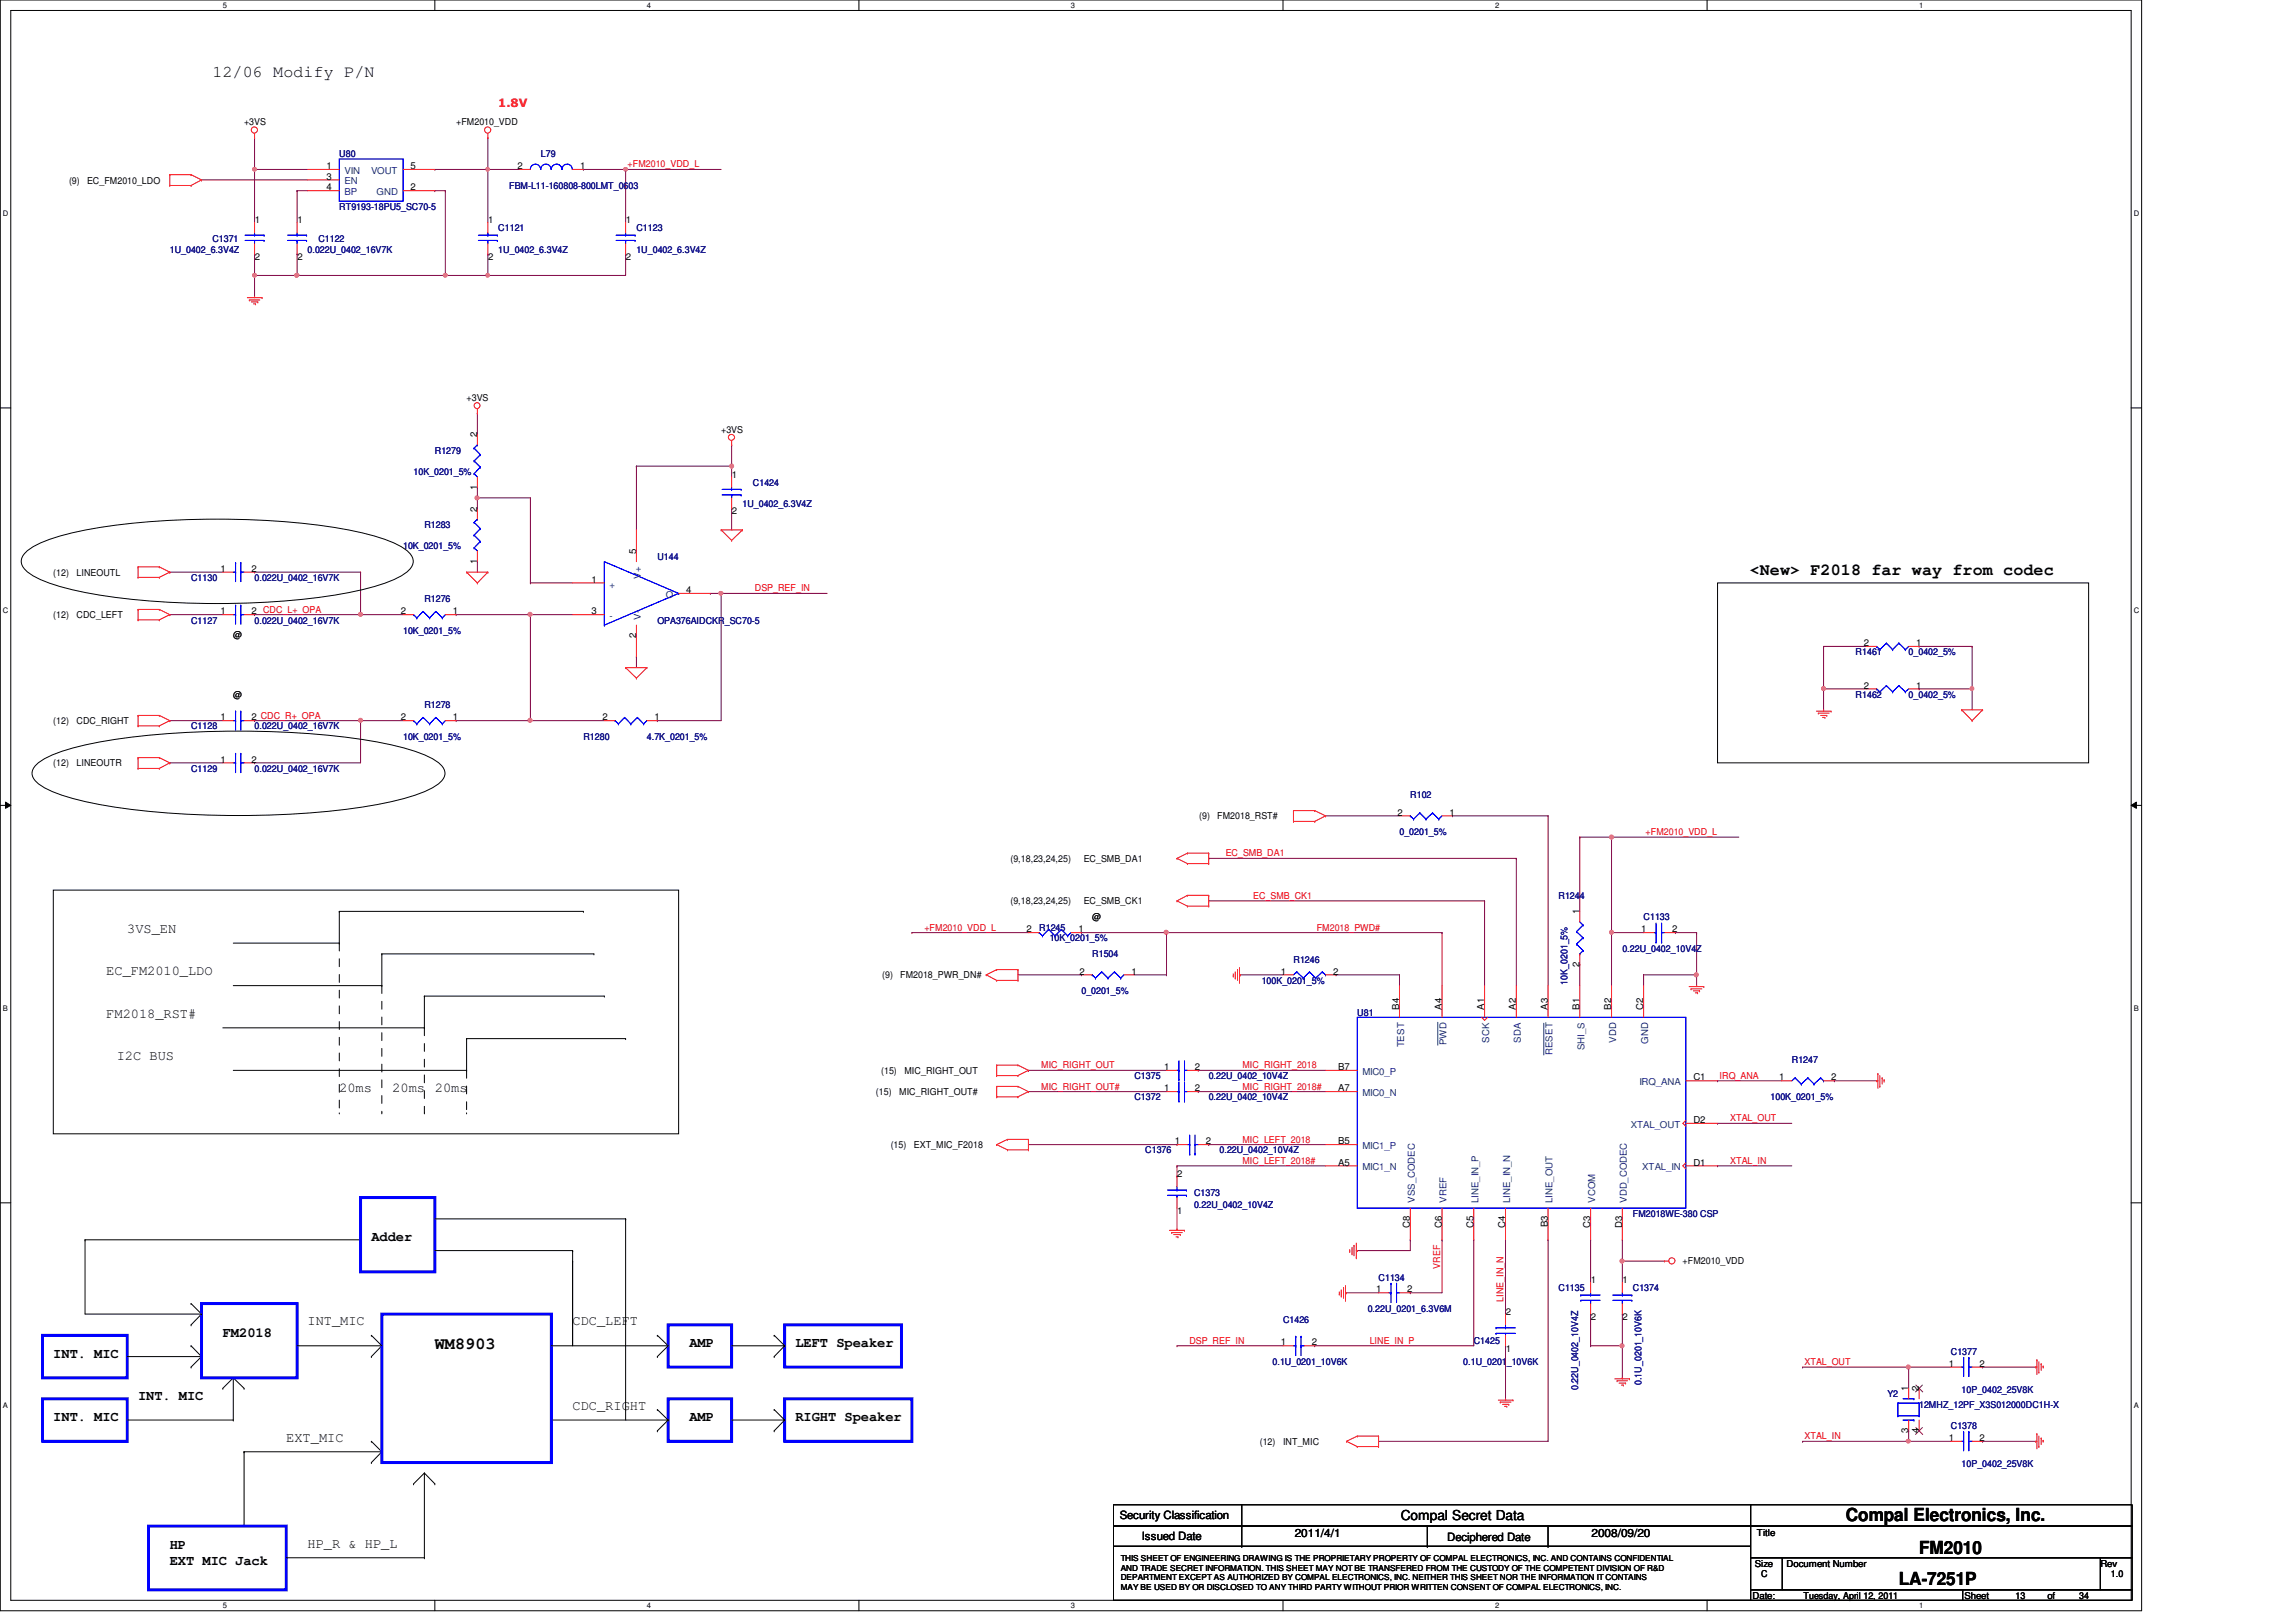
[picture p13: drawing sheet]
<svg xmlns="http://www.w3.org/2000/svg" width="297mm" height="210mm" viewBox="0 0 297 210" stroke-linecap="round" stroke-linejoin="round" font-family="sans-serif">
<defs><g id="words">
<g font-size="2.3">
<text x="238.8" y="196.9">Compal Electronics, Inc.</text>
<text x="248.3" y="201">FM2010</text>
<text x="245.7" y="205.1">LA-7251P</text>
</g>
<g font-size="2.2">
<text x="27.5" y="10">12/06 Modify P/N</text>
<text x="226.4" y="74.5">&lt;New&gt; F2018 far way from codec</text>
<text x="56.3" y="174.6">WM8903</text>
</g>
<g font-size="1.8">
<text x="16.5" y="120.7">3VS_EN</text>
<text x="13.8" y="126.2">EC_FM2010_LDO</text>
<text x="13.8" y="131.7">FM2018_RST#</text>
<text x="15.1" y="137.2">I2C BUS</text>
<text x="43.9" y="141.3">20ms</text>
<text x="50.8" y="141.3">20ms</text>
<text x="56.3" y="141.3">20ms</text>
<text x="48" y="160.6">Adder</text>
<text x="28.8" y="173">FM2018</text>
<text x="39.8" y="171.4">INT_MIC</text>
<text x="74.1" y="171.4">CDC_LEFT</text>
<text x="6.9" y="175.7">INT. MIC</text>
<text x="89.2" y="174.3">AMP</text>
<text x="102.9" y="174.3">LEFT Speaker</text>
<text x="6.9" y="183.9">INT. MIC</text>
<text x="17.9" y="181.2">INT. MIC</text>
<text x="74.1" y="182.4">CDC_RIGHT</text>
<text x="89.2" y="183.9">AMP</text>
<text x="102.9" y="183.9">RIGHT Speaker</text>
<text x="37" y="186.6">EXT_MIC</text>
<text x="181.2" y="196.8">Compal Secret Data</text>
<text x="22" y="200.4">HP</text>
<text x="22" y="202.5">EXT MIC Jack</text>
<text x="39.8" y="200.3">HP_R &amp; HP_L</text>
</g>
<text font-size="1.5" fill="#f00" x="64.5" y="13.8">1.8V</text>
<g font-size="1.5">
<text x="144.9" y="196.6">Security Classification</text>
<text x="147.7" y="199.3">Issued Date</text>
<text x="167.5" y="198.8">2011/4/1</text>
<text x="187.2" y="199.4">Deciphered Date</text>
<text x="205.9" y="198.8">2008/09/20</text>
</g>
<g font-size="1.2">
<text x="31.6" y="16.2">+3VS</text>
<text x="59" y="16.2">+FM2010_VDD</text>
<text x="8.9" y="23.7">(9)</text>
<text x="11.3" y="23.7">EC_FM2010_LDO</text>
<text x="42.2" y="21.9">1</text>
<text x="42.2" y="23.2">3</text>
<text x="53.1" y="21.9">5</text>
<text x="67" y="21.9">2</text>
<text x="75.1" y="21.9">1</text>
<text x="33" y="28.9">1</text>
<text x="38.5" y="28.9">1</text>
<text x="42.2" y="24.6">4</text>
<text x="53.1" y="24.6">2</text>
<text x="63.2" y="28.9">1</text>
<text x="81" y="28.9">1</text>
<text x="33" y="33.7">2</text>
<text x="38.5" y="33.7">2</text>
<text x="63.2" y="33.7">2</text>
<text x="81" y="33.7">2</text>
<text x="60.4" y="51.9">+3VS</text>
<text x="61.7" y="56.6" transform="rotate(-90 61.7 56.6)">2</text>
<text x="93.3" y="56">+3VS</text>
<text x="61.7" y="63.4" transform="rotate(-90 61.7 63.4)">1</text>
<text x="94.7" y="61.8">1</text>
<text x="61.7" y="66.2" transform="rotate(-90 61.7 66.2)">2</text>
<text x="82.3" y="71.7" transform="rotate(-90 82.3 71.7)">5</text>
<text x="94.7" y="66.5">2</text>
<text x="6.9" y="74.5">(12)</text>
<text x="9.9" y="74.5">LINEOUTL</text>
<text x="28.5" y="74">1</text>
<text x="32.6" y="74">2</text>
<text x="61.7" y="72.9" transform="rotate(-90 61.7 72.9)">1</text>
<text x="76.5" y="75.4">1</text>
<text x="88.8" y="76.8">4</text>
<text x="6.9" y="80">(12)</text>
<text x="9.9" y="80">CDC_LEFT</text>
<text x="28.5" y="79.5">1</text>
<text x="30.2" y="82.6">@</text>
<text x="32.6" y="79.5">2 CDC_L+_OPA</text>
<text x="51.9" y="79.5">2</text>
<text x="58.6" y="79.5">1</text>
<text x="76.5" y="79.5">3</text>
<text x="82.3" y="82.5" transform="rotate(-90 82.3 82.5)">2</text>
<text x="241.1" y="83.6">2</text>
<text x="247.9" y="83.6">1</text>
<text x="241.1" y="89.1">2</text>
<text x="247.9" y="89.1">1</text>
<text x="6.9" y="93.7">(12)</text>
<text x="9.9" y="93.7">CDC_RIGHT</text>
<text x="28.5" y="93.2">1</text>
<text x="30.2" y="90.3">@</text>
<text x="32.6" y="93.2">2 CDC_R+_OPA</text>
<text x="51.9" y="93.2">2</text>
<text x="58.6" y="93.2">1</text>
<text x="77.9" y="93.2">2</text>
<text x="84.7" y="93.2">1</text>
<text x="6.9" y="99.2">(12)</text>
<text x="9.9" y="99.2">LINEOUTR</text>
<text x="28.5" y="98.7">1</text>
<text x="32.6" y="98.7">2</text>
<text x="155.1" y="106">(9)</text>
<text x="157.5" y="106">FM2018_RST#</text>
<text x="180.8" y="105.5">2</text>
<text x="187.5" y="105.5">1</text>
<text x="130.7" y="111.5">(9,18,23,24,25)</text>
<text x="140.2" y="111.5">EC_SMB_DA1</text>
<text x="130.7" y="117">(9,18,23,24,25)</text>
<text x="140.2" y="117">EC_SMB_CK1</text>
<text x="141.3" y="119.1">@</text>
<text x="204.3" y="118.3" transform="rotate(-90 204.3 118.3)">1</text>
<text x="132.8" y="120.6">2</text>
<text x="139.5" y="120.6">1</text>
<text x="204.3" y="125.1" transform="rotate(-90 204.3 125.1)">2</text>
<text x="212.3" y="120.6">1</text>
<text x="216.3" y="120.6">2</text>
<text x="114.1" y="126.6">(9)</text>
<text x="116.5" y="126.6">FM2018_PWR_DN#</text>
<text x="139.7" y="126.1">2</text>
<text x="146.4" y="126.1">1</text>
<text x="165.7" y="126.1">1</text>
<text x="172.5" y="126.1">2</text>
<text x="181" y="130.7" transform="rotate(-90 181 130.7)">B4</text>
<text x="186.5" y="130.7" transform="rotate(-90 186.5 130.7)">A4</text>
<text x="192" y="130.7" transform="rotate(-90 192 130.7)">A1</text>
<text x="196.1" y="130.7" transform="rotate(-90 196.1 130.7)">A2</text>
<text x="200.2" y="130.7" transform="rotate(-90 200.2 130.7)">A3</text>
<text x="204.3" y="130.7" transform="rotate(-90 204.3 130.7)">B1</text>
<text x="208.4" y="130.7" transform="rotate(-90 208.4 130.7)">B2</text>
<text x="212.6" y="130.7" transform="rotate(-90 212.6 130.7)">C2</text>
<text x="113.3" y="141.7">(15)</text>
<text x="114" y="139">(15)</text>
<text x="116.3" y="141.7">MIC_RIGHT_OUT#</text>
<text x="117" y="139">MIC_RIGHT_OUT</text>
<text x="150.6" y="138.5">1</text>
<text x="150.6" y="141.2">1</text>
<text x="154.6" y="138.5">2</text>
<text x="154.6" y="141.2">2</text>
<text x="173.1" y="138.5">B7</text>
<text x="173.1" y="141.2">A7</text>
<text x="219.1" y="139.8">C1</text>
<text x="230.2" y="139.8">1</text>
<text x="236.9" y="139.8">2</text>
<text x="115.2" y="148.6">(15)</text>
<text x="118.2" y="148.6">EXT_MIC_F2018</text>
<text x="152" y="148.1">1</text>
<text x="156" y="148.1">2</text>
<text x="173.1" y="148.1">B5</text>
<text x="219.1" y="145.3">D2</text>
<text x="152.3" y="152.4">2</text>
<text x="173.1" y="150.8">A5</text>
<text x="219.1" y="150.8">D1</text>
<text x="152.3" y="157.1">1</text>
<text x="182.4" y="158.9" transform="rotate(-90 182.4 158.9)">C8</text>
<text x="186.5" y="158.9" transform="rotate(-90 186.5 158.9)">C6</text>
<text x="190.6" y="158.9" transform="rotate(-90 190.6 158.9)">C5</text>
<text x="194.7" y="158.9" transform="rotate(-90 194.7 158.9)">C4</text>
<text x="200.2" y="158.8" transform="rotate(-90 200.2 158.8)">B3</text>
<text x="205.7" y="158.9" transform="rotate(-90 205.7 158.9)">C3</text>
<text x="209.8" y="158.9" transform="rotate(-90 209.8 158.9)">D3</text>
<text x="178.1" y="167.3">1</text>
<text x="182" y="167.3">2</text>
<text x="205.8" y="166.1">1</text>
<text x="209.9" y="166.1">1</text>
<text x="217.7" y="163.5">+FM2010_VDD</text>
<text x="194.8" y="170.2">2</text>
<text x="205.8" y="170.8">2</text>
<text x="209.9" y="170.8">2</text>
<text x="165.7" y="174.1">1</text>
<text x="169.7" y="174.1">2</text>
<text x="194.8" y="174.9">1</text>
<text x="252.1" y="176.9">1</text>
<text x="256.1" y="176.9">2</text>
<text x="246.9" y="185.4" transform="rotate(-90 246.9 185.4)">3</text>
<text x="246.9" y="180" transform="rotate(-90 246.9 180)">1</text>
<text x="248.2" y="185.4" transform="rotate(-90 248.2 185.4)">4</text>
<text x="248.2" y="180" transform="rotate(-90 248.2 180)">2</text>
<text x="163" y="187">(12)</text>
<text x="166" y="187">INT_MIC</text>
<text x="252.1" y="186.5">1</text>
<text x="256.1" y="186.5">2</text>
<text x="227" y="202.7">Size</text>
<text x="227.3" y="198.8">Title</text>
<text x="231.1" y="202.7">Document Number</text>
<text x="271.7" y="202.7">Rev</text>
<text x="226.7" y="206.9">Date:</text>
<text x="227.8" y="204.1">C</text>
<text x="233.3" y="206.9">Tuesday, April 12, 2011</text>
<text x="254.2" y="206.9">Sheet</text>
<text x="260.8" y="206.9">13</text>
<text x="264.9" y="206.9">of</text>
<text x="269" y="206.9">34</text>
<text x="273.1" y="204.1">1.0</text>
</g>
<g font-size="1.2" fill="#000080">
<text x="43.9" y="20.3">U80</text>
<text x="70" y="20.3">L79</text>
<text x="43.9" y="27.2">RT9193-18PU5_SC70-5</text>
<text x="64.5" y="29.9">C1121</text>
<text x="65.9" y="24.4">FBM-L11-160808-800LMT_0603</text>
<text x="82.3" y="29.9">C1123</text>
<text x="22" y="32.7">1U_0402_6.3V4Z</text>
<text x="27.5" y="31.3">C1371</text>
<text x="39.8" y="32.7">0.022U_0402_16V7K</text>
<text x="41.2" y="31.3">C1122</text>
<text x="64.5" y="32.7">1U_0402_6.3V4Z</text>
<text x="82.3" y="32.7">1U_0402_6.3V4Z</text>
<text x="56.3" y="58.7">R1279</text>
<text x="53.5" y="61.5">10K_0201_5%</text>
<text x="96.1" y="65.6">1U_0402_6.3V4Z</text>
<text x="97.4" y="62.9">C1424</text>
<text x="52.2" y="71.1">10K_0201_5%</text>
<text x="54.9" y="68.3">R1283</text>
<text x="24.7" y="75.2">C1130</text>
<text x="32.9" y="75.2">0.022U_0402_16V7K</text>
<text x="54.9" y="77.9">R1276</text>
<text x="85" y="72.4">U144</text>
<text x="24.7" y="80.7">C1127</text>
<text x="32.9" y="80.7">0.022U_0402_16V7K</text>
<text x="52.2" y="82">10K_0201_5%</text>
<text x="85" y="80.7">OPA376AIDCKR_SC70-5</text>
<text x="240.1" y="84.8">R1461</text>
<text x="246.9" y="84.8">0_0402_5%</text>
<text x="24.7" y="94.4">C1128</text>
<text x="32.9" y="94.4">0.022U_0402_16V7K</text>
<text x="52.2" y="95.8">10K_0201_5%</text>
<text x="54.9" y="91.7">R1278</text>
<text x="75.5" y="95.8">R1280</text>
<text x="83.7" y="95.8">4.7K_0201_5%</text>
<text x="240.1" y="90.3">R1462</text>
<text x="246.9" y="90.3">0_0402_5%</text>
<text x="24.7" y="99.9">C1129</text>
<text x="32.9" y="99.9">0.022U_0402_16V7K</text>
<text x="182.5" y="103.3">R102</text>
<text x="181.1" y="108.1">0_0201_5%</text>
<text x="201.6" y="116.3">R1244</text>
<text x="212.6" y="119.1">C1133</text>
<text x="134.4" y="120.4">R1245</text>
<text x="135.8" y="121.8">10K_0201_5%</text>
<text x="141.3" y="123.9">R1504</text>
<text x="167.3" y="124.6">R1246</text>
<text x="209.9" y="123.2">0.22U_0402_10V4Z</text>
<text x="139.9" y="128.7">0_0201_5%</text>
<text x="163.2" y="127.3">100K_0201_5%</text>
<text x="175.6" y="131.4">U81</text>
<text x="202.8" y="127.4" transform="rotate(-90 202.8 127.4)">10K_0201_5%</text>
<text x="231.8" y="137.6">R1247</text>
<text x="146.8" y="139.7">C1375</text>
<text x="146.8" y="142.4">C1372</text>
<text x="156.4" y="139.7">0.22U_0402_10V4Z</text>
<text x="156.4" y="142.4">0.22U_0402_10V4Z</text>
<text x="229.1" y="142.4">100K_0201_5%</text>
<text x="148.2" y="149.3">C1376</text>
<text x="157.8" y="149.3">0.22U_0402_10V4Z</text>
<text x="154.5" y="154.7">C1373</text>
<text x="154.5" y="156.4">0.22U_0402_10V4Z</text>
<text x="211.2" y="157.5">FM2018WE-380 CSP</text>
<text x="178.3" y="165.7">C1134</text>
<text x="201.6" y="167.1">C1135</text>
<text x="211.2" y="167.1">C1374</text>
<text x="166" y="171.2">C1426</text>
<text x="176.9" y="169.8">0.22U_0201_6.3V6M</text>
<text x="190.7" y="173.9">C1425</text>
<text x="164.6" y="176.7">0.1U_0201_10V6K</text>
<text x="189.3" y="176.7">0.1U_0201_10V6K</text>
<text x="204.2" y="179.9" transform="rotate(-90 204.2 179.9)">0.22U_0402_10V4Z</text>
<text x="212.4" y="179.2" transform="rotate(-90 212.4 179.2)">0.1U_0201_10V6K</text>
<text x="252.4" y="175.3">C1377</text>
<text x="244.2" y="180.8">Y2</text>
<text x="248.3" y="182.2">12MHZ_12PF_X3S012000DC1H-X</text>
<text x="252.4" y="184.9">C1378</text>
<text x="253.8" y="180.3">10P_0402_25V8K</text>
<text x="253.8" y="189.9">10P_0402_25V8K</text>
</g>
<g font-size="1.2" fill="#004080">
<text x="44.6" y="22.5">VIN</text>
<text x="44.6" y="23.9">EN</text>
<text x="48" y="22.5">VOUT</text>
<text x="44.6" y="25.3">BP</text>
<text x="48.7" y="25.3">GND</text>
<text x="78.9" y="76">+</text>
<text x="82.9" y="74.9" transform="rotate(-90 82.9 74.9)">V+</text>
<text x="86.1" y="77.4">O</text>
<text x="78.9" y="80.1">-</text>
<text x="82.9" y="80.2" transform="rotate(-90 82.9 80.2)">V-</text>
<text x="181.6" y="135.6" transform="rotate(-90 181.6 135.6)">TEST</text>
<text x="187.2" y="135.3" transform="rotate(-90 187.2 135.3)">PWD</text>
<text x="192.7" y="134.9" transform="rotate(-90 192.7 134.9)">SCK</text>
<text x="196.8" y="134.9" transform="rotate(-90 196.8 134.9)">SDA</text>
<text x="200.9" y="136.5" transform="rotate(-90 200.9 136.5)">RESET</text>
<text x="205" y="135.9" transform="rotate(-90 205 135.9)">SHI_S</text>
<text x="209.1" y="135" transform="rotate(-90 209.1 135)">VDD</text>
<text x="213.2" y="135.1" transform="rotate(-90 213.2 135.1)">GND</text>
<text x="176.3" y="139.1">MIC0_P</text>
<text x="176.3" y="141.9">MIC0_N</text>
<text x="212.1" y="140.5">IRQ_ANA</text>
<text x="176.3" y="148.7">MIC1_P</text>
<text x="211" y="146">XTAL_OUT</text>
<text x="176.3" y="151.5">MIC1_N</text>
<text x="183" y="155.7" transform="rotate(-90 183 155.7)">VSS_CODEC</text>
<text x="187.2" y="155.7" transform="rotate(-90 187.2 155.7)">VREF</text>
<text x="191.3" y="155.7" transform="rotate(-90 191.3 155.7)">LINE_IN_P</text>
<text x="195.4" y="155.7" transform="rotate(-90 195.4 155.7)">LINE_IN_N</text>
<text x="200.9" y="155.7" transform="rotate(-90 200.9 155.7)">LINE_OUT</text>
<text x="206.4" y="155.7" transform="rotate(-90 206.4 155.7)">VCOM</text>
<text x="210.5" y="155.7" transform="rotate(-90 210.5 155.7)">VDD_CODEC</text>
<text x="212.5" y="151.5">XTAL_IN</text>
</g>
<g font-size="1.2" fill="#f00">
<text x="81.2" y="21.7">+FM2010_VDD_L</text>
<text x="97.7" y="76.5">DSP_REF_IN</text>
<text x="158.6" y="110.8">EC_SMB_DA1</text>
<text x="212.9" y="108.1">+FM2010_VDD_L</text>
<text x="162.1" y="116.3">EC_SMB_CK1</text>
<text x="119.6" y="120.4">+FM2010_VDD_L</text>
<text x="170.3" y="120.4">FM2018_PWD#</text>
<text x="134.7" y="141">MIC_RIGHT_OUT#</text>
<text x="134.7" y="138.3">MIC_RIGHT_OUT</text>
<text x="160.7" y="141">MIC_RIGHT_2018#</text>
<text x="160.7" y="138.3">MIC_RIGHT_2018</text>
<text x="222.5" y="139.6">IRQ_ANA</text>
<text x="160.7" y="147.9">MIC_LEFT_2018</text>
<text x="223.9" y="145.1">XTAL_OUT</text>
<text x="160.7" y="150.6">MIC_LEFT_2018#</text>
<text x="223.9" y="150.6">XTAL_IN</text>
<text x="186.3" y="164.2" transform="rotate(-90 186.3 164.2)">VREF</text>
<text x="153.9" y="173.9">DSP_REF_IN</text>
<text x="177.2" y="173.9">LINE_IN_P</text>
<text x="194.5" y="168.4" transform="rotate(-90 194.5 168.4)">LINE_IN_N</text>
<text x="233.5" y="176.7">XTAL_OUT</text>
<text x="233.5" y="186.3">XTAL_IN</text>
</g>
<g font-size="1.1">
<text x="145" y="203.2">AND TRADE SECRET INFORMATION. THIS SHEET MAY NOT BE TRANSFERED FROM THE CUSTODY OF THE COMPETENT DIVISION OF R&amp;D</text>
<text x="145" y="202">THIS SHEET OF ENGINEERING DRAWING IS THE PROPRIETARY PROPERTY OF COMPAL ELECTRONICS, INC. AND CONTAINS CONFIDENTIAL</text>
<text x="145" y="205.7">MAY BE USED BY OR DISCLOSED TO ANY THIRD PARTY WITHOUT PRIOR WRITTEN CONSENT OF COMPAL ELECTRONICS, INC.</text>
<text x="145" y="204.5">DEPARTMENT EXCEPT AS AUTHORIZED BY COMPAL ELECTRONICS, INC. NEITHER THIS SHEET NOR THE INFORMATION IT CONTAINS</text>
</g>
<g font-size="1">
<text x="28.8" y="1">5</text>
<text x="83.7" y="1">4</text>
<text x="138.6" y="1">3</text>
<text x="193.4" y="1">2</text>
<text x="248.3" y="1">1</text>
<text x=".4" y="27.9">D</text>
<text x="276.1" y="27.9">D</text>
<text x=".4" y="79.4">C</text>
<text x="276.1" y="79.4">C</text>
<text x=".4" y="130.8">B</text>
<text x="276.1" y="130.8">B</text>
<text x=".4" y="182.2">A</text>
<text x="276.1" y="182.2">A</text>
<text x="28.8" y="208.1">5</text>
<text x="83.7" y="208.1">4</text>
<text x="138.6" y="208.1">3</text>
<text x="193.4" y="208.1">2</text>
<text x="248.3" y="208.1">1</text>
</g>
</g></defs>
<path d="M0 0h277.1v208.4h-277.1zM1.4 1.4h274.3v205.7h-274.3z" fill="none" stroke="#000" stroke-width=".13"/>
<g fill="#fff">
<path d="M28.8 .1h.6v1.1h-.6z"/>
<path d="M28.8 207.2h.6v1.1h-.6z"/>
</g>
<path d="M56.3 0v1.4M56.3 207.1v1.3" fill="none" stroke="#000" stroke-width=".13"/>
<g fill="#fff">
<path d="M83.7 .1h.5v1.1h-.5z"/>
<path d="M83.7 207.2h.5v1.1h-.5z"/>
</g>
<path d="M111.1 0v1.4M111.1 207.1v1.3" fill="none" stroke="#000" stroke-width=".13"/>
<g fill="#fff">
<path d="M138.6 .1h.5v1.1h-.5z"/>
<path d="M138.6 207.2h.5v1.1h-.5z"/>
</g>
<path d="M166 0v1.4M166 207.1v1.3" fill="none" stroke="#000" stroke-width=".13"/>
<g fill="#fff">
<path d="M193.4 .1h.6v1.1h-.6z"/>
<path d="M193.4 207.2h.6v1.1h-.6z"/>
</g>
<path d="M220.8 0v1.4M220.8 207.1v1.3" fill="none" stroke="#000" stroke-width=".13"/>
<g fill="#fff">
<path d="M248.3 .1h.5v1.1h-.5z"/>
<path d="M248.3 207.2h.5v1.1h-.5z"/>
<path d="M.4 27.1h.7v1.1h-.7z"/>
<path d="M276.1 27.1h.7v1.1h-.7z"/>
<path d="M.4 78.5h.7v1.1h-.7z"/>
<path d="M276.1 78.5h.7v1.1h-.7z"/>
</g>
<path d="M0 52.8h1.4M275.7 52.8h1.4" fill="none" stroke="#000" stroke-width=".13"/>
<g fill="#fff">
<path d="M.4 129.9h.6v1.1h-.6z"/>
<path d="M276.1 129.9h.6v1.1h-.6z"/>
</g>
<path d="M0 104.2h1.4M.7 103.8l.7 .4-.7 .4zM275.7 104.2l.7-.4v.8zM275.7 104.2h1.4" fill="none" stroke="#000" stroke-width=".13"/>
<path d="M.7 103.8l.7 .4-.7 .4zM275.7 104.2l.7-.4v.8z" fill="#000"/>
<g fill="#fff">
<path d="M.4 181.4h.6v1.1h-.6z"/>
<path d="M276.1 181.4h.6v1.1h-.6z"/>
</g>
<path d="M0 155.7h1.4M275.7 155.7h1.4" fill="none" stroke="#000" stroke-width=".13"/>
<path d="M246.9 176.9h.1M246.9 176.9h5.5" fill="none" stroke="#800040" stroke-width=".13"/>
<circle cx="246.9" cy="176.9" r=".26" fill="#f0f"/>
<circle cx="246.9" cy="176.9" r=".26" fill="none" stroke="#f0f" stroke-width=".13"/>
<path d="M246.9 186.5h.1M246.9 186.5h5.5" fill="none" stroke="#800040" stroke-width=".13"/>
<circle cx="246.9" cy="186.5" r=".25" fill="#f0f"/>
<circle cx="246.9" cy="186.5" r=".25" fill="none" stroke="#f0f" stroke-width=".13"/>
<path d="M32.9 35.6h.1M32.9 35.6v2.8" fill="none" stroke="#800040" stroke-width=".13"/>
<circle cx="32.9" cy="35.6" r=".25" fill="#f0f"/>
<circle cx="32.9" cy="35.6" r=".25" fill="none" stroke="#f0f" stroke-width=".13"/>
<path d="M32.9 21.9h.1M32.9 21.9h6.9M63.1 21.9h.1M63.1 21.9v6.9" fill="none" stroke="#800040" stroke-width=".13"/>
<path d="M62.9 21.7h.3l.1 .2-.1 .2h-.1h-.2z" fill-rule="evenodd" fill="#f0f"/>
<path d="M62.9 21.7h.3l.1 .2-.1 .2h-.1h-.2z" fill="none" stroke="#f0f" stroke-width=".13"/>
<path d="M63.1 32.9h.1M63.1 35.6h.1M63.1 32.9v2.7M63.1 35.6h17.8" fill="none" stroke="#800040" stroke-width=".13"/>
<path d="M62.9 35.4h.3l.1 .2-.1 .2-.1 .1-.2-.1z" fill-rule="evenodd" fill="#f0f"/>
<path d="M62.9 35.4h.3l.1 .2-.1 .2-.1 .1-.2-.1z" fill="none" stroke="#f0f" stroke-width=".13"/>
<path d="M32.9 21.9h.1M32.9 21.9v6.9M38.4 24.7h.1M38.4 24.7h1.4M38.4 24.7v4.1M56.3 21.9h.1M56.3 24.7h.1M56.3 21.9h6.8M56.3 24.7h1.3" fill="none" stroke="#800040" stroke-width=".13"/>
<circle cx="32.9" cy="21.9" r=".25" fill="#f0f"/>
<circle cx="32.9" cy="21.9" r=".25" fill="none" stroke="#f0f" stroke-width=".13"/>
<path d="M32.9 32.9h.1M32.9 35.6h.1M32.9 32.9v2.7M32.9 35.6h5.5" fill="none" stroke="#800040" stroke-width=".13"/>
<circle cx="38.4" cy="35.6" r=".25" fill="#f0f"/>
<circle cx="38.4" cy="35.6" r=".25" fill="none" stroke="#f0f" stroke-width=".13"/>
<path d="M38.4 32.9h.1M38.4 32.9v2.7M174.2 167.3h.1M174.2 167.3h4.1M209.9 163.2h.1M209.9 163.2v2.7" fill="none" stroke="#800040" stroke-width=".13"/>
<circle cx="209.8" cy="163.2" r=".26" fill="#f0f"/>
<circle cx="209.8" cy="163.2" r=".26" fill="none" stroke="#f0f" stroke-width=".13"/>
<g fill="none" stroke="#800040" stroke-width=".13">
<path d="M156.4 111.1h.1M156.4 116.6h.1M156.4 111.1h39.8M156.4 116.6h35.7M192.1 116.6h.1M192.1 116.6v11M196.2 111.1h.1M196.2 111.1v16.5M118 120.7h.1M118 120.7h15M160.5 126.2h.1M160.5 126.2h5.5"/>
<path d="M186.6 120.7h.1M186.6 120.7v6.9M208.5 120.7h.1M208.5 120.7h4.1M208.5 120.7v6.9M212.6 126.2h.1M212.6 126.2v1.4M219.5 126.2h.1M219.5 126.2v1.4M222.2 139.9h.1M222.2 139.9h8.3M237.3 139.9h.1"/>
<path d="M237.3 139.9h5.5M222.2 145.4h.1M222.2 150.9h.1M222.2 145.4h9.6M222.2 150.9h9.6M182.5 167.3h.1M182.5 160.4h.1M182.5 160.4v1.4M186.6 160.4h.1M186.6 160.4v6.9h-4.1M190.7 160.4h.1M190.7 160.4v13.8"/>
<path d="M194.8 160.4h.1M194.8 160.4v9.7M209.9 163.2h.1M209.9 163.2h5.4"/>
</g>
<circle cx="208.5" cy="120.7" r=".26" fill="#f0f"/>
<circle cx="208.5" cy="120.7" r=".26" fill="none" stroke="#f0f" stroke-width=".13"/>
<path d="M208.5 108.3h.1M208.5 108.3v12.4M205.8 170.1h.1M205.8 174.2h.1M205.8 170.1v4.1M205.8 174.2h4.1" fill="none" stroke="#800040" stroke-width=".13"/>
<circle cx="208.5" cy="108.3" r=".26" fill="#f0f"/>
<circle cx="208.5" cy="108.3" r=".26" fill="none" stroke="#f0f" stroke-width=".13"/>
<path d="M204.4 108.3h.1M204.4 108.3v9.6M205.8 160.4h.1M205.8 160.4v5.5M209.9 174.2h.1M209.9 174.2v4.1" fill="none" stroke="#800040" stroke-width=".13"/>
<circle cx="209.8" cy="174.2" r=".26" fill="#f0f"/>
<circle cx="209.8" cy="174.2" r=".26" fill="none" stroke="#f0f" stroke-width=".13"/>
<path d="M200.3 105.6h.1M200.3 105.6v22M172.8 126.2h.1M172.8 126.2h8.3M181.1 126.2h.1M181.1 126.2v1.4M212.6 126.2h.1M216.7 120.7h.1M216.7 120.7h2.8M219.5 120.7h.1M219.5 120.7v5.5h-6.9" fill="none" stroke="#800040" stroke-width=".13"/>
<circle cx="219.5" cy="126.2" r=".26" fill="#f0f"/>
<circle cx="219.5" cy="126.2" r=".26" fill="none" stroke="#f0f" stroke-width=".13"/>
<g fill="none" stroke="#800040" stroke-width=".13">
<path d="M32.9 17.8h.1M32.9 17.8v4.1M63.1 17.8h.1M63.1 17.8v4.1M26.1 23.3h.1M26.1 23.3h13.7M57.6 24.7h.1M57.6 24.7v10.9M63.1 21.9h.1M63.1 21.9h4.1M80.9 21.9h.1M80.9 21.9h12.4"/>
<path d="M133 138.5h.1M133 138.5h17.9M155 138.5h.1M155 138.5h16.5M133 141.3h.1M133 141.3h17.9M152.3 150.9h.1M152.3 150.9h19.2M155 141.3h.1M155 141.3h16.5M156.4 148.1h.1M156.4 148.1h15.1"/>
<path d="M170.1 174.2h.1M170.1 174.2h20.6M175.6 161.8h.1M175.6 161.8h6.9M200.3 160.4h.1M200.3 160.4v26.1h-22M209.9 170.1h.1M209.9 160.4h.1M209.9 160.4v2.8M209.9 170.1v4.1M233.2 176.9h.1M233.2 176.9h13.7"/>
<path d="M246.9 176.9h.1M246.9 176.9v2.8M256.5 176.9h.1M256.5 176.9h6.9M178.3 186.5h.1M233.2 186.5h.1M246.9 185.2h.1M246.9 185.2v1.3h-13.7M256.5 186.5h.1M256.5 186.5h6.9"/>
</g>
<circle cx="80.9" cy="21.9" r=".25" fill="#f0f"/>
<circle cx="80.9" cy="21.9" r=".25" fill="none" stroke="#f0f" stroke-width=".13"/>
<path d="M38.4 35.6h.1M38.4 35.6h19.2M80.9 21.9h.1M80.9 32.9h.1M80.9 21.9v6.9M80.9 32.9v2.7M208.5 108.3h.1M208.5 108.3h16.5" fill="none" stroke="#800040" stroke-width=".13"/>
<circle cx="38.4" cy="35.6" r=".25" fill="#f0f"/>
<circle cx="38.4" cy="35.6" r=".25" fill="none" stroke="#f0f" stroke-width=".13"/>
<g fill="none" stroke="#800040" stroke-width=".13">
<path d="M82.3 60.3h.1M82.3 60.3v8.3M91.9 76.8h.1M91.9 76.8h15.1M93.3 76.8h.1M93.3 76.8v16.5h-8.3M85 93.3h.1M204.4 108.3h.1M204.4 108.3h4.1M204.4 124.8h.1M204.4 124.8v2.8M152.3 174.2h.1"/>
<path d="M152.3 174.2h13.7M194.8 174.2h.1M194.8 174.2v6.8"/>
</g>
<circle cx="93.3" cy="76.8" r=".25" fill="#f0f"/>
<circle cx="93.3" cy="76.8" r=".25" fill="none" stroke="#f0f" stroke-width=".13"/>
<path d="M57.6 35.6h.1M57.6 35.6h5.5M75.5 21.9h.1M75.5 21.9h5.4M68.6 79.5h.1M68.6 79.5h5.5M68.6 93.3h.1M68.6 93.3h9.6M82.3 85h.1M82.3 85v1.4" fill="none" stroke="#800040" stroke-width=".13"/>
<circle cx="57.6" cy="35.6" r=".25" fill="#f0f"/>
<circle cx="57.6" cy="35.6" r=".25" fill="none" stroke="#f0f" stroke-width=".13"/>
<path d="M82.3 60.3h.1M82.3 60.3h12.4M94.7 60.3h.1M94.7 60.3v1.4" fill="none" stroke="#800040" stroke-width=".13"/>
<circle cx="94.7" cy="60.3" r=".26" fill="#f0f"/>
<circle cx="94.7" cy="60.3" r=".26" fill="none" stroke="#f0f" stroke-width=".13"/>
<path d="M61.8 64.4h.1M61.8 64.4v1.4M94.7 65.8h.1M94.7 65.8v2.8" fill="none" stroke="#800040" stroke-width=".13"/>
<circle cx="61.7" cy="64.4" r=".26" fill="#f0f"/>
<circle cx="61.7" cy="64.4" r=".26" fill="none" stroke="#f0f" stroke-width=".13"/>
<g fill="none" stroke="#800040" stroke-width=".13">
<path d="M61.8 53.5h.1M61.8 53.5v2.7M22 79.5h.1M22 79.5h6.8M59 79.5h.1M59 79.5h9.6M61.8 72.7h.1M61.8 64.4h.1M61.8 63.1h.1M61.8 63.1v1.3M61.8 72.7v1.3M61.8 64.4h6.8"/>
<path d="M68.6 75.4h.1M68.6 64.4h.1M68.6 79.5h.1M68.6 75.4h5.5M68.6 64.4v11M68.6 79.5v13.8M22 93.3h.1M22 93.3h6.8M46.6 93.3h.1M46.6 93.3h5.6M171.5 105.6h.1M171.5 105.6h9.6"/>
<path d="M187.9 105.6h.1M187.9 105.6h12.4"/>
</g>
<circle cx="68.6" cy="93.2" r=".26" fill="#f0f"/>
<circle cx="68.6" cy="93.2" r=".26" fill="none" stroke="#f0f" stroke-width=".13"/>
<circle cx="68.6" cy="79.5" r=".26" fill="#f0f"/>
<circle cx="68.6" cy="79.5" r=".26" fill="none" stroke="#f0f" stroke-width=".13"/>
<path d="M46.6 79.5h.1M46.6 79.5h5.6" fill="none" stroke="#800040" stroke-width=".13"/>
<circle cx="46.6" cy="79.5" r=".26" fill="#f0f"/>
<circle cx="46.6" cy="79.5" r=".26" fill="none" stroke="#f0f" stroke-width=".13"/>
<path d="M22 74h.1M22 74h6.8M22 98.7h.1M22 98.7h6.8M32.9 98.7h.1M46.6 93.3h.1M46.6 93.3v5.4h-13.7" fill="none" stroke="#800040" stroke-width=".13"/>
<circle cx="46.6" cy="93.2" r=".26" fill="#f0f"/>
<circle cx="46.6" cy="93.2" r=".26" fill="none" stroke="#f0f" stroke-width=".13"/>
<g fill="none" stroke="#800040" stroke-width=".13">
<path d="M94.7 57.6h.1M94.7 57.6v2.7M32.9 74h.1M32.9 79.5h.1M32.9 74h13.7M46.6 74h.1M46.6 74v5.5h-13.7M32.9 93.3h.1M32.9 93.3h13.7M59 93.3h.1M59 93.3h9.6M235.9 83.7h.1"/>
<path d="M235.9 89.2h.1M235.9 83.7h5.5M235.9 89.2v2.7M133 148.1h19.3M152.3 148.1h.1M152.3 152.2h.1M152.3 159.1h.1M152.3 150.9v1.3M152.3 156.3v2.8"/>
</g>
<circle cx="235.9" cy="89.1" r=".26" fill="#f0f"/>
<circle cx="235.9" cy="89.1" r=".26" fill="none" stroke="#f0f" stroke-width=".13"/>
<path d="M235.9 83.7h.1M235.9 89.2h.1M235.9 83.7v5.5M235.9 89.2h5.5M248.3 83.7h.1M248.3 83.7h6.8M255.1 89.2h.1M255.1 89.2v2.7" fill="none" stroke="#800040" stroke-width=".13"/>
<path d="M254.9 88.9h.2l.2 .1v.3l-.2 .1-.2-.1z" fill-rule="evenodd" fill="#f0f"/>
<path d="M254.9 88.9h.2l.2 .1v.3l-.2 .1-.2-.1z" fill="none" stroke="#f0f" stroke-width=".13"/>
<path d="M248.3 89.2h.1M255.1 83.7h.1M255.1 83.7v5.5h-6.8M150.9 120.7h.1M150.9 120.7h35.7" fill="none" stroke="#800040" stroke-width=".13"/>
<circle cx="150.9" cy="120.7" r=".26" fill="#f0f"/>
<circle cx="150.9" cy="120.7" r=".26" fill="none" stroke="#f0f" stroke-width=".13"/>
<path d="M131.7 126.2h8.2M139.9 126.2h.1M139.9 120.7h.1M139.9 120.7h11M146.8 126.2h4.1M150.9 126.2h.1M150.9 120.7h.1M150.9 120.7v5.5" fill="none" stroke="#800040" stroke-width=".13"/>
<g fill="none" stroke="#f00" stroke-width=".13">
<path d="M32.9 17.8h.1M32.9 17.3v.5M63.1 17.8h.1M63.1 17.3v.5M22 24h.1M22 22.6h.1M22 22.6h2.7M22 24h2.7M22 22.6v1.4M24.7 22.6h.1M24.7 24h.1M24.7 22.6l1.4 .7"/>
<path d="M26.1 23.3h.1M26.1 23.3l-1.4 .7M32 38.5h1.9M32.3 38.8h.1M32.3 38.8h1.3M32.5 39.1h.9M32.8 39.3h.3M32.9 38.4h.1M32.9 28.8v1.3M32.9 31.5v1.4M32.9 38.4v.1M33.1 39.3h.1"/>
<path d="M33.4 39.1h.1M33.9 38.5h.1M38.4 28.8v1.3M38.4 31.5v1.4M39.8 21.9h4.1M39.8 24.7h4.1M39.8 23.3h4.1M52.2 21.9h4.1M52.2 24.7h4.1M63.1 28.8v1.3M63.1 31.5v1.4M67.2 21.9h1.4"/>
<path d="M74.1 21.9h1.4M80.9 28.8v1.3M80.9 31.5v1.4M61.8 53.5h.1M61.8 52.9v.6M61.8 56.2v1.4M94.7 57.6h.1M94.7 57v.6M17.9 78.9h.1M17.9 74.7h.1M17.9 73.4h.1M17.9 78.9h2.7"/>
<path d="M17.9 73.4v1.3M17.9 78.9v1.3M17.9 73.4h2.7M17.9 74.7h2.7M20.6 78.9h.1M20.6 73.4h.1M20.6 74.7h.1M20.6 78.9l1.4 .6M20.6 73.4l1.4 .6M22 79.5h.1M22 74h.1M22 79.5l-1.4 .7"/>
<path d="M22 74l-1.4 .7M28.8 74h1.4M28.8 79.5h1.4M31.6 74h1.3M31.6 79.5h1.3M52.2 79.5h1.3M57.6 79.5h1.4M60.4 74h.1M60.4 74h2.7M60.4 74l1.4 1.4M61.8 75.4h.1M61.8 61.7v1.4"/>
<path d="M61.8 65.8v1.4M61.8 71.3v1.4M63.1 74h.1M63.1 74l-1.3 1.4M74.1 75.4h4.1M74.1 79.5h4.1M82.3 68.6v4.1M87.8 76.8h4.1M93.3 68.6h.1M93.3 68.6h2.8M93.3 68.6l1.4 1.3M94.7 69.9h.1"/>
<path d="M94.7 61.7v1.4M94.7 64.4v1.4M96.1 68.6h.1M96.1 68.6l-1.4 1.3M17.9 80.2h.1M17.9 93.9h.1M17.9 92.6h.1M17.9 99.4h.1M17.9 98h.1M17.9 80.2h2.7M17.9 92.6v1.3M17.9 98v1.4"/>
<path d="M17.9 92.6h2.7M17.9 93.9h2.7M17.9 98h2.7M17.9 99.4h2.7M20.6 80.2h.1M20.6 92.6h.1M20.6 93.9h.1M20.6 98h.1M20.6 99.4h.1M20.6 92.6l1.4 .7M20.6 98l1.4 .7M22 93.3h.1"/>
<path d="M22 98.7h.1M22 93.3l-1.4 .6M22 98.7l-1.4 .7M28.8 93.3h1.4M28.8 98.7h1.4M31.6 93.3h1.3M31.6 98.7h1.3M52.2 93.3h1.3M57.6 93.3h1.4M78.2 93.3h1.4M80.9 86.4h.1M80.9 86.4h2.8"/>
<path d="M80.9 86.4l1.4 1.4M82.3 87.8h.1M82.3 80.9v4.1M83.7 86.4h.1M83.7 86.4l-1.4 1.4M83.7 93.3h1.3M235 92h1.9M235.2 92.3h.1M235.2 92.3h1.4M235.5 92.6h.8M235.8 92.8h.3M235.9 91.9h.1"/>
<path d="M235.9 91.9v.1M236.1 92.8h.1M236.3 92.6h.1M236.9 92h.1M241.4 83.7h1.4M241.4 89.2h1.4M246.9 83.7h1.4M246.9 89.2h1.4M253.8 91.9h.1M253.8 91.9h2.7M253.8 91.9l1.3 1.4M255.1 93.3h.1"/>
<path d="M256.5 91.9h.1M256.5 91.9l-1.4 1.4M152.3 116.6h.1M152.3 111.1h.1M152.3 116.6l1.3 .7M152.3 111.1l1.3 .7M153.6 115.9h.1M153.6 117.3h.1M153.6 110.4h.1M153.6 111.8h.1M153.6 115.9l-1.3 .7M153.6 115.9h2.8"/>
<path d="M153.6 117.3h2.8M153.6 110.4l-1.3 .7M153.6 110.4h2.8M153.6 111.8h2.8M156.4 115.9h.1M156.4 117.3h.1M156.4 110.4h.1M156.4 111.8h.1M156.4 110.4v1.4M156.4 115.9v1.4M167.3 106.3h.1M167.3 104.9h.1"/>
<path d="M167.3 104.9h2.8M167.3 106.3h2.8M167.3 104.9v1.4M170.1 104.9h.1M170.1 106.3h.1M170.1 104.9l1.4 .7M171.5 105.6h.1M171.5 105.6l-1.4 .7M181.1 105.6h1.4M186.6 105.6h1.3M204.4 117.9v1.4M127.6 126.2h.1"/>
<path d="M127.6 126.2l1.3 .7M128.9 139.2h.1M128.9 137.8h.1M128.9 125.5h.1M128.9 126.9h.1M128.9 137.8h2.8M128.9 139.2h2.8M128.9 137.8v1.4M128.9 125.5l-1.3 .7M128.9 125.5h2.8M128.9 126.9h2.8M131.7 137.8h.1"/>
<path d="M131.7 139.2h.1M131.7 125.5h.1M131.7 126.9h.1M131.7 137.8l1.3 .7M131.7 125.5v1.4M133 138.5h.1M133 138.5l-1.3 .7M133 120.7h1.4M138.6 120.7h1.3M139.9 126.2h1.4M145.4 126.2h1.4M150.9 138.5h1.4"/>
<path d="M153.6 138.5h1.4M159.6 126.3h.1M159.6 126v.3M159.8 126.6h.1M159.8 125.8v.8M160.1 125.5h.1M160.1 125.5v1.4M160.4 127.1h.1M160.4 125.2v1.9M160.4 126.2h.1M160.5 126.2h.1M166 126.2h1.3"/>
<path d="M171.5 126.2h1.3M171.5 138.5h4.1M181.1 127.6v4.1M186.6 127.6v4.1M191.7 131.7l.4 .3 .3-.3M192.1 127.6v4.1M196.2 127.6v4.1M200.3 127.6v4.1M204.4 123.4v1.4M204.4 127.6v4.1M208.5 127.6v4.1M212.6 120.7h1.4"/>
<path d="M212.6 127.6v4.1M215.3 120.7h1.4M218.1 139.9h4.1M218.5 127.7h1.9M218.8 128h.1M218.8 128h1.4M219.1 128.2h.8M219.3 128.5h.3M219.5 127.6h.1M219.5 127.6v.1M219.6 128.5h.1M219.9 128.2h.1"/>
<path d="M220.4 127.7h.1M230.5 139.9h1.3M235.9 139.9h1.4M242.8 139.9h.1M242.9 138.9h.1M242.9 138.9v1.9M243.2 139.2v1.4M243.5 139.5h.1M243.5 139.5v.8M243.8 139.7h.1M243.8 139.7v.3M128.9 141.9h.1"/>
<path d="M128.9 140.6h.1M128.9 148.1h.1M128.9 140.6v1.3M128.9 140.6h2.8M128.9 141.9h2.8M128.9 148.1l1.4 .7M130.3 147.4h.1M130.3 148.8h.1M130.3 147.4l-1.4 .7M130.3 147.4h2.7M130.3 148.8h2.7M131.7 140.6h.1"/>
<path d="M131.7 141.9h.1M131.7 140.6l1.3 .7M133 141.3h.1M133 147.4h.1M133 148.8h.1M133 141.3l-1.3 .6M133 147.4v1.4M150.9 141.3h1.4M151.3 159.2h1.9M151.6 159.5h.1M151.6 159.5h1.3M151.8 159.8h.9"/>
<path d="M152.3 159.1h.1M152.3 152.2v1.4M152.3 155v1.3M152.3 159.1v.1M152.3 148.1h1.3M152.7 159.8h.1M153.2 159.2h.1M153.6 141.3h1.4M155 148.1h1.4M171.5 148.1h4.1M171.5 141.3h4.1M171.5 150.9h4.1"/>
<path d="M182.5 156.3v4.1M186.6 156.3v4.1M190.7 156.3v4.1M194.8 156.3v4.1M200.3 156.3v4.1M205.8 156.3v4.1M209.9 156.3v4.1M218.1 145l-.4 .4 .4 .4M218.1 145.4h4.1M218.1 150.9h4.1M218.1 150.5l-.4 .4 .4 .4M243.2 140.6h.1"/>
<path d="M152.1 160.1h.3M152.4 160.1h.1M166 174.2h1.3M168.7 174.2h1.4M173.3 167.5h.1M173.3 167.2v.3M173.5 167.7h.1M173.5 166.9v.8M173.8 166.6h.1M173.8 166.6v1.4M174.1 168.3h.1M174.1 166.4v1.9"/>
<path d="M174.1 167.3h.1M174.2 167.3h.1M174.6 162h.1M174.6 161.7v.3M174.9 162.3h.1M174.9 161.4v.9M175.2 161.2h.1M175.2 161.2v1.3M175.5 162.8h.1M175.5 160.9v1.9M175.5 161.8h.1M175.6 161.8h.1"/>
<path d="M178.3 167.3h1.4M181.1 167.3h1.4M194.8 170.1v1.3M194.8 172.8v1.4M205.8 165.9v1.4M205.8 168.7v1.4M208.9 178.4h1.9M209.2 178.7h.1M209.2 178.7h1.4M209.5 179h.8M209.8 179.2h.2M209.9 178.3h.1"/>
<path d="M209.9 165.9v1.4M209.9 168.7v1.4M209.9 178.3v.1M210 179.2h.1M210.3 179h.1M210.8 178.4h.1M215.3 163.2h.1M215.3 163.2h.6M246.9 179.7v1.3M248.3 179.7v1.3M252.4 176.9h1.4M255.1 176.9h1.4"/>
<path d="M263.4 176.9h.1M263.5 176h.1M263.5 176v1.9M263.8 177.6h.1M263.8 176.2v1.4M264.1 176.5h.1M264.1 176.5v.8M264.3 176.8h.1M264.3 176.8v.2M174.2 186.5h.1M174.2 186.5l1.4 .7M175.6 185.8h.1"/>
<path d="M175.6 187.2h.1M175.6 185.8l-1.4 .7M175.6 185.8h2.7M175.6 187.2h2.7M178.3 185.8h.1M178.3 187.2h.1M178.3 185.8v1.4M193.8 181.2h1.9M194.1 181.4h.1M194.1 181.4h1.4M194.4 181.7h.8M194.6 182h.3"/>
<path d="M194.8 181h.1M194.8 181v.2M194.9 182h.1M195.2 181.7h.1M195.7 181.2h.1M246.9 183.8v1.4M248.3 183.8v1.4M252.4 186.5h1.4M255.1 186.5h1.4M263.4 186.5h.1M263.5 185.5h.1M263.5 185.5v2"/>
<path d="M263.8 187.2h.1M263.8 185.8v1.4M264.1 186.1h.1M264.1 186.1v.8M264.3 186.4h.1M264.3 186.4v.2"/>
<circle cx="32.9" cy="16.8" r=".4"/>
<circle cx="63.1" cy="16.8" r=".4"/>
<circle cx="61.7" cy="52.5" r=".38"/>
<circle cx="94.6" cy="56.6" r=".39"/>
<circle cx="216.3" cy="163.2" r=".4"/>
</g>
<g fill="none" stroke="#000" stroke-width=".13">
<path d="M3.2 71.6a8.3 8.3 0 0 1 3.4-1.9 59.2 59.2 0 0 1 14.4-2.3 97.8 97.8 0 0 1 25.8 1.5 17.6 17.6 0 0 1 5.6 2.2 1.63 1.63 0 0 1 .6 2.6 8.4 8.4 0 0 1-3.4 1.8 59.5 59.5 0 0 1-14.4 2.4 96.9 96.9 0 0 1-25.8-1.6 17.7 17.7 0 0 1-5.6-2.1 1.63 1.63 0 0 1-.6-2.6zM222.2 75.4h48v23.3h-48zM4.6 99a8.8 8.8 0 0 1 3.6-1.8 65.3 65.3 0 0 1 15.2-2.4 108.4 108.4 0 0 1 27.2 1.6 19.1 19.1 0 0 1 5.9 2.1 1.67 1.67 0 0 1 .9 2.1 5.1 5.1 0 0 1-2.7 1.9 52.9 52.9 0 0 1-14 2.7 114.7 114.7 0 0 1-27.9-1.1 21.6 21.6 0 0 1-7.6-2.5 1.66 1.66 0 0 1-.9-2.1zM6.9 115.2h80.9v31.5h-80.9zM43.9 117.9h.1M43.9 117.9v4.1M43.9 117.9h31.6M75.5 117.9h.1M28.8 133h26.1M30.2 122h13.7M30.2 127.6h19.2M30.2 138.5h30.2"/>
<path d="M43.9 122h.1M49.4 127.6h.1M49.4 123.4h.1M49.4 123.4v4.2M49.4 123.4h27.4M54.9 133h.1M54.9 128.9h.1M54.9 128.9v4.1M54.9 128.9h23.3M60.4 138.5h.1M60.4 134.4h.1M60.4 134.4v4.1"/>
<path d="M60.4 134.4h20.5M76.8 123.4h.1M78.2 128.9h.1M80.9 134.4h.1M56.3 157.7h24.6M80.9 157.7h.1M80.9 157.7v26.1M11 160.4h.1M11 160.4v9.7h15.1M11 160.4h35.6M16.5 175.6h9.6M24.7 171.4h.1"/>
<path d="M24.7 168.7h.1M24.7 176.9h.1M24.7 174.2h.1M24.7 168.7l1.4 1.4M24.7 174.2l1.4 1.4M26.1 175.6h.1M26.1 170.1h.1M26.1 170.1l-1.4 1.3M26.1 175.6l-1.4 1.3M28.8 179.7h.1M30.2 178.3h.1M30.2 178.3v5.5"/>
<path d="M30.2 178.3l1.4 1.4M30.2 178.3l-1.4 1.4M31.6 179.7h.1M38.4 174.2h11M46.6 160.4h.1M48 175.6h.1M48 172.8h.1M48 172.8l1.4 1.4M49.4 174.2h.1M49.4 174.2l-1.4 1.4M56.3 161.8h17.8M71.3 174.2h15.1"/>
<path d="M74.1 163.2h.1M74.1 161.8h.1M74.1 161.8v12.4M85 172.8h.1M85 175.6h.1M85 172.8l1.4 1.4M86.4 174.2h.1M86.4 174.2l-1.4 1.4M94.7 174.2h6.8M100.2 172.8h.1M100.2 175.6h.1M100.2 172.8l1.3 1.4"/>
<path d="M101.5 174.2h.1M101.5 174.2l-1.3 1.4M16.5 183.8h13.7M30.2 183.8h.1M31.6 187.9h.1M31.6 187.9v9.6M31.6 187.9h17.8M48 189.3h.1M48 186.5h.1M48 186.5l1.4 1.4M49.4 187.9l-1.4 1.4M53.5 192h.1"/>
<path d="M54.9 190.6h.1M54.9 190.6v11M54.9 190.6l1.4 1.4M54.9 190.6l-1.4 1.4M56.3 192h.1M71.3 183.8h15.1M85 182.4h.1M85 185.2h.1M85 182.4l1.4 1.4M86.4 183.8h.1M86.4 183.8l-1.4 1.4M94.7 183.8h6.8"/>
<path d="M100.2 182.4h.1M100.2 185.2h.1M100.2 182.4l1.3 1.4M101.5 183.8h.1M101.5 183.8l-1.3 1.4M144.1 194.7h82.4v2.8h-82.4zM144.1 197.5h82.4v2.6h-82.4zM160.7 197.5h.1M160.7 194.7v5.4M184.7 197.5v2.6M200.3 197.5v2.6M226.5 194.7h49.3v2.8h-49.3z"/>
<path d="M226.5 197.5h49.3v4.1h-49.3zM37 201.6h17.9M54.9 201.6h.1M144.1 200.1h82.4v7h-82.4zM160.7 200.1h.1M184.7 200.1h.1M200.3 200.1h.1M226.5 201.6h4.1v4.1h-4.1zM226.5 205.7h27.4v1.4h-27.4zM230.6 201.6h41.1v4.1h-41.1zM253.9 205.7h21.9v1.4h-21.9zM271.7 201.6h4.1v4.1h-4.1z"/>
</g>
<path d="M46.6 155h9.7v9.6h-9.7zM5.5 172.8h11v5.5h-11zM26.1 168.7h12.3v9.6h-12.3zM49.4 170.1h21.9v19.2h-21.9zM86.4 171.4h8.3v5.5h-8.3zM101.5 171.4h15.1v5.5h-15.1zM5.5 181h11v5.5h-11zM19.2 197.5h17.8v8.2h-17.8zM86.4 181h8.3v5.5h-8.3zM101.5 181h16.5v5.5h-16.5z" fill="none" stroke="#00f" stroke-width=".38"/>
<path d="M43.9 122v22M49.4 127.6v16.4M54.9 133v11M60.4 138.5v5.5M43.9 144h.1M49.4 144h.1M54.9 144h.1M60.4 144h.1" fill="none" stroke="#000" stroke-width=".13" stroke-dasharray="1 1 1 1 1 1 1 1"/>
<g fill="none" stroke="#00f" stroke-width=".13">
<path d="M31.7 31.1h2.5M31.7 30.4h2.5M32.9 30.4h.1M32.9 31.1h.1M32.9 30.1v.3M32.9 31.1v.4M34.2 31.1h.1M34.2 30.4h.1M37.2 31.1h2.5M37.2 30.4h2.5M38.4 30.4h.1M38.4 31.1h.1"/>
<path d="M38.4 30.1v.3M38.4 31.1v.4M39.7 31.1h.1M39.7 30.4h.1M43.9 20.6h8.3v5.4h-8.3zM61.9 31.1h2.4M61.9 30.4h2.4M63.1 30.4h.1M63.1 31.1h.1M63.1 30.1v.3M63.1 31.1v.4M64.3 31.1h.1"/>
<path d="M64.3 30.4h.1M68.6 21.9a.66 .66 0 0 1 .7-.6 .66 .66 0 0 1 .6 .6M70 21.9a.66 .66 0 0 1 .6-.6 .66 .66 0 0 1 .7 .6M71.3 21.9a.68 .68 0 0 1 .7-.6 .68 .68 0 0 1 .7 .6M72.7 21.9a.66 .66 0 0 1 .7-.6 .66 .66 0 0 1 .6 .6M79.7 31.1h2.5M79.7 30.4h2.5M80.9 30.4h.1M80.9 31.1h.1M80.9 30.1v.3M80.9 31.1v.4M82.2 31.1h.1"/>
<path d="M82.2 30.4h.1M61.3 59.6h.1M61.3 58h.1M61.3 59.6l.8 .9M61.3 58l.8 .8M61.8 57.6h.1M61.8 57.6l-.5 .4M62.1 58.8h.1M62.1 58.8l-.8 .8M30.2 79.5h.3M30.2 74h.3M30.5 79.5h.1"/>
<path d="M30.5 78.3h.1M30.5 74h.1M30.5 72.8h.1M30.5 72.8v2.5M30.5 78.3v2.5M31.2 78.3h.1M31.2 79.5h.1M31.2 72.8h.1M31.2 74h.1M31.2 72.8v2.5M31.2 78.3v2.5M31.2 79.5h.4"/>
<path d="M31.2 74h.4M53.5 79.5h.1M53.5 79.5l.4 .5M53.9 80h.1M54.7 79.1h.1M54.7 79.1l.9 .9M54.7 79.1l-.8 .9M55.6 80h.1M56.4 79.1h.1M56.4 79.1l.8 .9M56.4 79.1l-.8 .9M57.2 80h.1"/>
<path d="M57.6 79.5l-.4 .5M61.3 70.9h.1M61.3 69.3h.1M61.3 67.6h.1M61.3 61.3h.1M61.3 70.9l.5 .4M61.3 69.3l.8 .8M61.3 67.6l.8 .8M61.3 61.3l.5 .4M61.8 67.2h.1M61.8 67.2l-.5 .4M62.1 70.1h.1"/>
<path d="M62.1 68.4h.1M62.1 60.5h.1M62.1 70.1l-.8 .8M62.1 68.4l-.8 .9M62.1 60.5l-.8 .8M87.8 76.8h.1M87.8 76.8l-9.6-4.1v8.2M87.8 76.8l-9.6 4.1M93.4 64.1h2.5M93.4 63.3h2.5M94.7 63.3h.1M94.7 64.1h.1"/>
<path d="M94.7 63.1v.2M94.7 64.1v.3M95.9 64.1h.1M95.9 63.3h.1M30.2 93.3h.3M30.2 98.7h.3M30.5 93.3h.1M30.5 92h.1M30.5 98.7h.1M30.5 97.5h.1M30.5 92v2.5M30.5 97.5v2.5"/>
<path d="M31.2 92h.1M31.2 93.3h.1M31.2 97.5h.1M31.2 98.7h.1M31.2 93.3h.4M31.2 92v2.5M31.2 97.5v2.5M31.2 98.7h.4M53.5 93.3h.1M53.5 93.3l.4 .4M53.9 93.7h.1M54.7 92.8h.1"/>
<path d="M54.7 92.8l.9 .9M54.7 92.8l-.8 .9M55.6 93.7h.1M56.4 92.8h.1M56.4 92.8l.8 .9M56.4 92.8l-.8 .9M57.2 93.7h.1M57.6 93.3l-.4 .4M78.2 80.9h.1M79.6 93.3h.1M79.6 93.3l.4 .4M80 93.7h.1"/>
<path d="M80.8 92.8h.1M80.8 92.8l.8 .9M80.8 92.8l-.8 .9M81.6 93.7h.1M82.5 92.8h.1M82.5 92.8l.8 .9M82.5 92.8l-.9 .9M83.3 93.7h.1M83.7 93.3l-.4 .4M242.8 83.7h.1M242.8 89.2h.1M242.8 83.7l.4 .4"/>
<path d="M242.8 89.2l.4 .3M243.2 84.1h.1M243.2 89.5h.1M244 83.2h.1M244 88.7h.1M244 83.2l.9 .9M244 83.2l-.8 .9M244 88.7l.9 .8M244 88.7l-.8 .8M244.9 84.1h.1M244.9 89.5h.1M245.7 83.2h.1"/>
<path d="M245.7 88.7h.1M245.7 83.2l.8 .9M245.7 83.2l-.8 .9M245.7 88.7l.8 .8M245.7 88.7l-.8 .8M246.5 84.1h.1M246.5 89.5h.1M246.9 83.7l-.4 .4M246.9 89.2l-.4 .3M182.5 105.6h.1M182.5 105.6l.4 .4M182.9 106h.1"/>
<path d="M183.7 105.2h.1M183.7 105.2l.8 .8M183.7 105.2l-.8 .8M184.5 106h.1M185.3 105.2h.1M185.3 105.2l.8 .8M185.3 105.2l-.8 .8M186.1 106h.1M186.6 105.6l-.5 .4M204.4 119.3l.4 .4M204.8 119.7h.1M204.8 119.7l-.8 .9"/>
<path d="M214.2 119.5v2.4M215 119.5v2.4M134.4 120.7h.1M134.4 120.7l.5 .4M134.9 121.1h.1M135.7 120.3h.1M135.7 120.3l.8 .8M135.7 120.3l-.8 .8M136.5 121.1h.1M137.3 120.3h.1M137.3 120.3l.8 .8M137.3 120.3l-.8 .8"/>
<path d="M138.1 121.1h.1M138.6 120.7l-.5 .4M141.3 126.2h.1M141.3 126.2l.4 .4M141.7 126.6h.1M142.5 125.8h.1M142.5 125.8l.8 .8M142.5 125.8l-.8 .8M143.3 126.6h.1M144.2 125.8h.1M144.2 125.8l.8 .8M144.2 125.8l-.9 .8"/>
<path d="M145 126.6h.1M145.4 126.2l-.4 .4M152.3 138.5h.2M152.5 138.5h.1M152.5 139.7h.1M152.5 137.3v2.4M153.2 139.7h.1M153.2 138.5h.1M153.2 138.5h.4M153.2 137.3v2.4M167.8 125.8h.1M167.8 125.8l-.5 .4"/>
<path d="M167.8 125.8l.8 .8M168.6 126.6h.1M169.4 125.8h.1M169.4 125.8l-.8 .8M169.4 125.8l.8 .8M170.2 126.6h.1M171.1 125.8h.1M171.1 125.8l-.9 .8M171.1 125.8l.4 .4M171.5 126.2h.1M175.6 131.7h42.5v24.6h-42.5zM204 120.6h.1"/>
<path d="M204 122.2h.1M204 120.6l.8 .8M204 122.2l.8 .8M204.4 123.4h.1M204.8 121.4h.1M204.8 123h.1M204.8 121.4l-.8 .8M204.8 123l-.4 .4M214 120.7h.2M214.2 120.7h.1M214.2 121.9h.1M215 121.9h.1"/>
<path d="M215 120.7h.1M215 120.7h.3M232.2 139.5h.1M232.2 139.5l-.4 .4M232.2 139.5l.8 .8M233.9 139.5h.1M233.9 139.5l-.9 .8M233.9 139.5l.8 .8M235.5 139.5h.1M235.5 139.5l-.8 .8M235.5 139.5l.4 .4M235.9 139.9h.1"/>
<path d="M151 154h2.5M151 154.7h2.5M152.3 154.7h.1M152.3 154h.1M152.3 153.6v.4M152.3 154.7v.3M152.3 141.3h.2M152.5 141.3h.1M152.5 142.5h.1M152.5 140v2.5M153.2 142.5h.1M153.2 141.3h.1"/>
<path d="M153.2 140v2.5M153.2 141.3h.4M153.5 154h.1M153.5 154.7h.1M153.6 148.1h.3M153.9 148.1h.1M153.9 149.4h.1M153.9 146.9v2.5M154.6 149.4h.1M154.6 148.1h.1M154.6 148.1h.4M154.6 146.9v2.5"/>
<path d="M233 140.3h.1M234.7 140.3h.1M167.3 174.2h.3M167.6 174.2h.1M167.6 172.9h.1M167.6 172.9v2.5M168.3 172.9h.1M168.3 174.2h.1M168.3 174.2h.4M168.3 172.9v2.5M179.7 167.3h.3M180 167.3h.1"/>
<path d="M180 166.1h.1M180 166.1v2.5M180.7 166.1h.1M180.7 167.3h.1M180.7 167.3h.4M180.7 166.1v2.5M193.5 171.8h.1M193.5 172.6h.1M193.5 171.8h2.5M193.5 172.6h2.5M194.8 172.6h.1M194.8 171.8h.1"/>
<path d="M194.8 171.4v.4M194.8 172.6v.2M204.5 168.3h.1M204.5 167.6h.1M204.5 168.3h2.5M204.5 167.6h2.5M205.8 167.6h.1M205.8 168.3h.1M205.8 167.3v.3M205.8 168.3v.4M208.7 168.3h2.4M208.7 167.6h2.4"/>
<path d="M209.9 167.6h.1M209.9 168.3h.1M209.9 167.3v.3M209.9 168.3v.4M211.1 168.3h.1M211.1 167.6h.1M253.8 176.9h.2M254 176.9h.1M254 175.7h.1M254 175.7v2.4M254.7 175.7h.1M254.7 176.9h.1"/>
<path d="M254.7 176.9h.4M254.7 175.7v2.4M245.5 183.2h.1M245.5 181.6h.1M245.5 181.6h2.8M245.5 183.2h2.8M245.5 181.6v1.6M246.2 181h1.4M246.2 183.8h1.4M247.6 181h.1M247.6 183.8h.1M248.3 181.6h.1"/>
<path d="M248.3 183.2h.1M248.3 181.6v1.6M253.8 186.5h.2M254 186.5h.1M254 185.3h.1M254 185.3v2.4M254.7 185.3h.1M254.7 186.5h.1M254.7 185.3v2.4M254.7 186.5h.4"/>
</g>
<path d="M186 132.3v3M199.7 132.4v4.1" fill="none" stroke="#004080" stroke-width=".13"/>
<path d="M247.9 179.2l.8 .9M248.7 179.2l-.9 .9M247.9 184.7l.8 .9M248.7 184.7l-.9 .9" fill="none" stroke="#804000" stroke-width=".13"/>
<circle cx="246.9" cy="176.9" r=".26" fill="#f0f"/>
<circle cx="246.9" cy="176.9" r=".26" fill="none" stroke="#f0f" stroke-width=".13"/>
<circle cx="246.9" cy="186.5" r=".25" fill="#f0f"/>
<circle cx="246.9" cy="186.5" r=".25" fill="none" stroke="#f0f" stroke-width=".13"/>
<circle cx="32.9" cy="35.6" r=".25" fill="#f0f"/>
<circle cx="32.9" cy="35.6" r=".25" fill="none" stroke="#f0f" stroke-width=".13"/>
<path d="M62.9 21.7h.3l.1 .2-.1 .2h-.1h-.2z" fill-rule="evenodd" fill="#f0f"/>
<path d="M62.9 21.7h.3l.1 .2-.1 .2h-.1h-.2z" fill="none" stroke="#f0f" stroke-width=".13"/>
<path d="M62.9 35.4h.3l.1 .2-.1 .2-.1 .1-.2-.1z" fill-rule="evenodd" fill="#f0f"/>
<path d="M62.9 35.4h.3l.1 .2-.1 .2-.1 .1-.2-.1z" fill="none" stroke="#f0f" stroke-width=".13"/>
<circle cx="32.9" cy="21.9" r=".25" fill="#f0f"/>
<circle cx="32.9" cy="21.9" r=".25" fill="none" stroke="#f0f" stroke-width=".13"/>
<circle cx="38.4" cy="35.6" r=".25" fill="#f0f"/>
<circle cx="38.4" cy="35.6" r=".25" fill="none" stroke="#f0f" stroke-width=".13"/>
<circle cx="209.8" cy="163.2" r=".26" fill="#f0f"/>
<circle cx="209.8" cy="163.2" r=".26" fill="none" stroke="#f0f" stroke-width=".13"/>
<circle cx="208.5" cy="120.7" r=".26" fill="#f0f"/>
<circle cx="208.5" cy="120.7" r=".26" fill="none" stroke="#f0f" stroke-width=".13"/>
<circle cx="208.5" cy="108.3" r=".26" fill="#f0f"/>
<circle cx="208.5" cy="108.3" r=".26" fill="none" stroke="#f0f" stroke-width=".13"/>
<circle cx="209.8" cy="174.2" r=".26" fill="#f0f"/>
<circle cx="209.8" cy="174.2" r=".26" fill="none" stroke="#f0f" stroke-width=".13"/>
<circle cx="219.5" cy="126.2" r=".26" fill="#f0f"/>
<circle cx="219.5" cy="126.2" r=".26" fill="none" stroke="#f0f" stroke-width=".13"/>
<circle cx="80.9" cy="21.9" r=".25" fill="#f0f"/>
<circle cx="80.9" cy="21.9" r=".25" fill="none" stroke="#f0f" stroke-width=".13"/>
<circle cx="38.4" cy="35.6" r=".25" fill="#f0f"/>
<circle cx="38.4" cy="35.6" r=".25" fill="none" stroke="#f0f" stroke-width=".13"/>
<circle cx="93.3" cy="76.8" r=".25" fill="#f0f"/>
<circle cx="93.3" cy="76.8" r=".25" fill="none" stroke="#f0f" stroke-width=".13"/>
<circle cx="57.6" cy="35.6" r=".25" fill="#f0f"/>
<circle cx="57.6" cy="35.6" r=".25" fill="none" stroke="#f0f" stroke-width=".13"/>
<circle cx="94.7" cy="60.3" r=".26" fill="#f0f"/>
<circle cx="94.7" cy="60.3" r=".26" fill="none" stroke="#f0f" stroke-width=".13"/>
<circle cx="61.7" cy="64.4" r=".26" fill="#f0f"/>
<circle cx="61.7" cy="64.4" r=".26" fill="none" stroke="#f0f" stroke-width=".13"/>
<circle cx="68.6" cy="93.2" r=".26" fill="#f0f"/>
<circle cx="68.6" cy="93.2" r=".26" fill="none" stroke="#f0f" stroke-width=".13"/>
<circle cx="68.6" cy="79.5" r=".26" fill="#f0f"/>
<circle cx="68.6" cy="79.5" r=".26" fill="none" stroke="#f0f" stroke-width=".13"/>
<circle cx="46.6" cy="79.5" r=".26" fill="#f0f"/>
<circle cx="46.6" cy="79.5" r=".26" fill="none" stroke="#f0f" stroke-width=".13"/>
<circle cx="46.6" cy="93.2" r=".26" fill="#f0f"/>
<circle cx="46.6" cy="93.2" r=".26" fill="none" stroke="#f0f" stroke-width=".13"/>
<circle cx="235.9" cy="89.1" r=".26" fill="#f0f"/>
<circle cx="235.9" cy="89.1" r=".26" fill="none" stroke="#f0f" stroke-width=".13"/>
<path d="M254.9 88.9h.2l.2 .1v.3l-.2 .1-.2-.1z" fill-rule="evenodd" fill="#f0f"/>
<path d="M254.9 88.9h.2l.2 .1v.3l-.2 .1-.2-.1z" fill="none" stroke="#f0f" stroke-width=".13"/>
<circle cx="150.9" cy="120.7" r=".26" fill="#f0f"/>
<circle cx="150.9" cy="120.7" r=".26" fill="none" stroke="#f0f" stroke-width=".13"/>
<use href="#words"/>
</svg>
